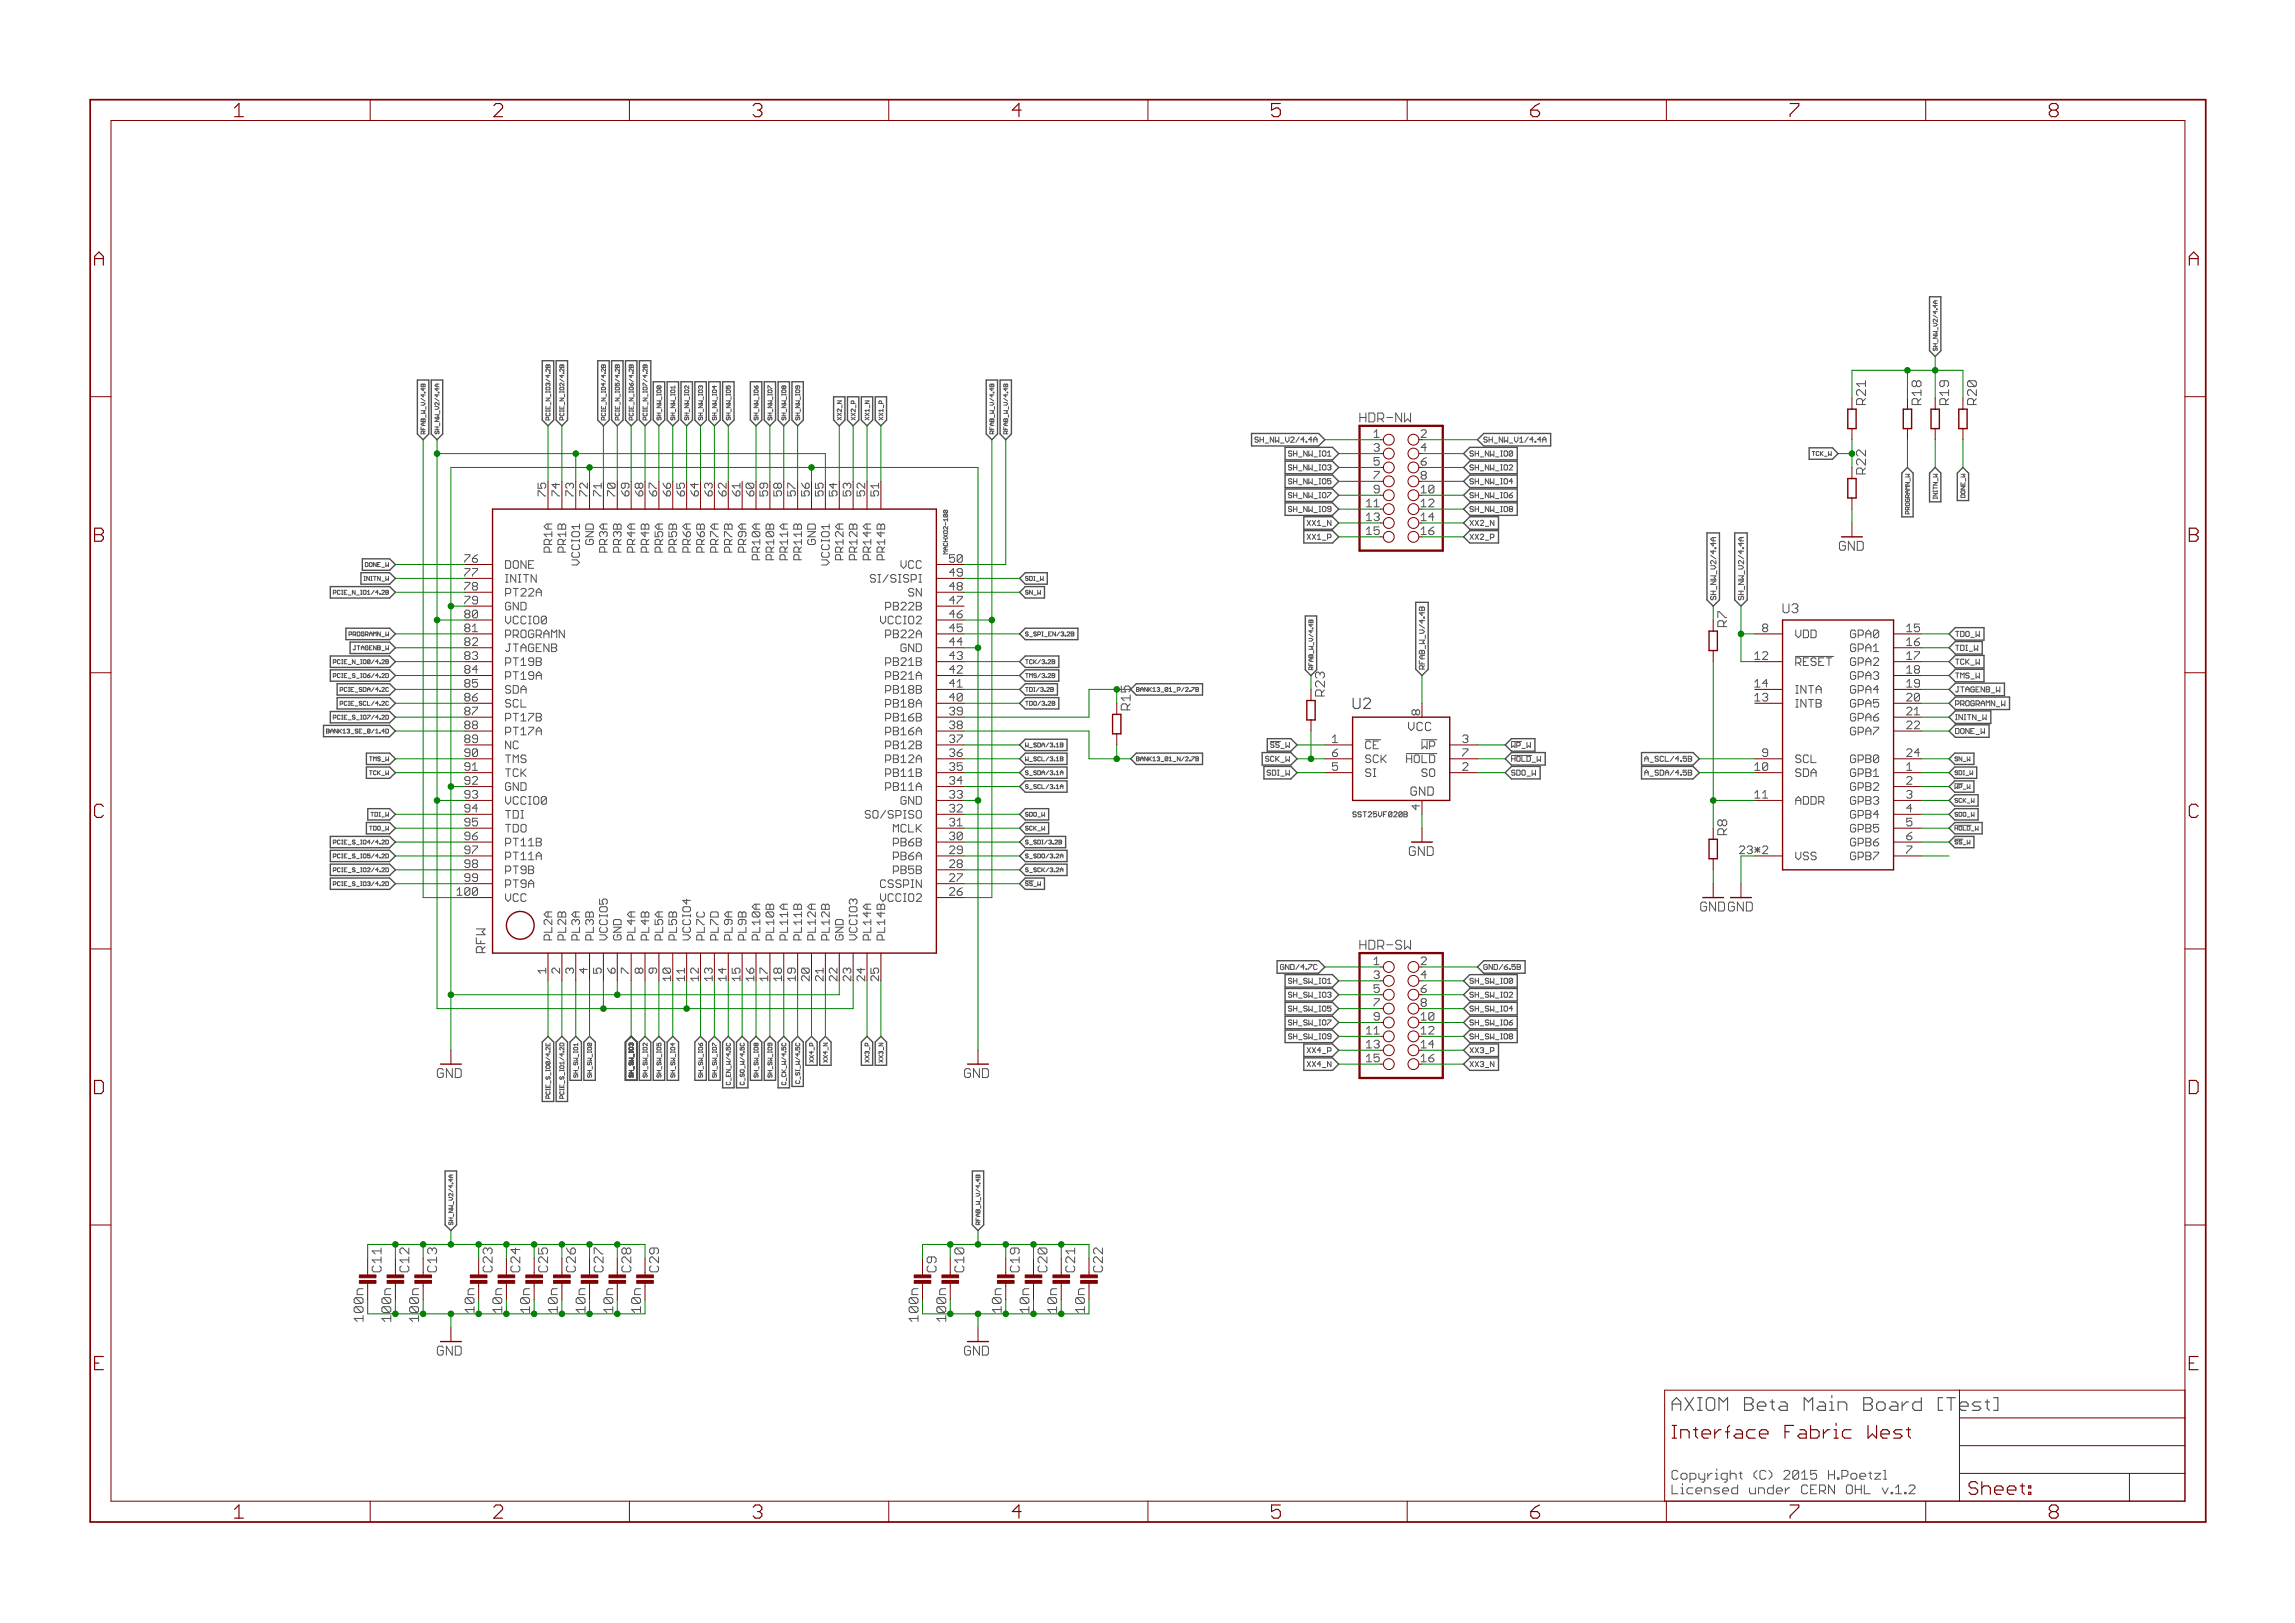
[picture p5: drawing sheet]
<svg xmlns="http://www.w3.org/2000/svg" width="420mm" height="297mm" viewBox="0 0 420 297" stroke-linecap="round" stroke-linejoin="round" font-family="sans-serif">
<defs><g id="words">
<g font-size="3.7" fill="#800000">
<text x="42.9" y="21.4">1</text>
<text x="90.3" y="21.4">2</text>
<text x="137.8" y="21.4">3</text>
<text x="185.3" y="21.4">4</text>
<text x="232.7" y="21.4">5</text>
<text x="280.2" y="21.4">6</text>
<text x="327.6" y="21.4">7</text>
<text x="375.1" y="21.4">8</text>
<text x="17.2" y="48.6">A</text>
<text x="400.7" y="48.6">A</text>
<text x="17.2" y="99.2">B</text>
<text x="400.7" y="99.2">B</text>
<text x="17.1" y="149.7">C</text>
<text x="400.6" y="149.7">C</text>
<text x="17" y="200.2">D</text>
<text x="400.5" y="200.2">D</text>
<text x="17.3" y="250.8">E</text>
<text x="400.7" y="250.8">E</text>
<text x="42.9" y="277.9">1</text>
<text x="90.3" y="277.9">2</text>
<text x="137.8" y="277.9">3</text>
<text x="185.3" y="277.9">4</text>
<text x="232.7" y="277.9">5</text>
<text x="280.2" y="277.9">6</text>
<text x="327.6" y="277.9">7</text>
<text x="375.1" y="277.9">8</text>
</g>
<text font-size="3.6" fill="#505050" x="306" y="258.2">AXIOM Beta Main Board [Test</text>
<g font-size="3.6" fill="#800000">
<text x="306" y="263.3">Interface Fabric West</text>
<text x="358.9" y="258.2">]</text>
<text x="360.4" y="273.6">Sheet:</text>
</g>
<text font-size="2.9" fill="#505050" x="247.6" y="129.8">U2</text>
<g font-size="2.5" fill="#505050">
<text x="248.9" y="77.3">HDR-NW</text>
<text x="341.6" y="74.1" transform="rotate(-90 341.6 74.1)">R21</text>
<text x="351.8" y="74.1" transform="rotate(-90 351.8 74.1)">R18</text>
<text x="356.8" y="74.1" transform="rotate(-90 356.8 74.1)">R19</text>
<text x="361.9" y="74.1" transform="rotate(-90 361.9 74.1)">R20</text>
<text x="326.4" y="112.2">U3</text>
<text x="316.2" y="152.8" transform="rotate(-90 316.2 152.8)">R8</text>
<text x="248.9" y="173.8">HDR-SW</text>
<text x="88.9" y="174.4" transform="rotate(-90 88.9 174.4)">RFW</text>
<text x="71.6" y="241.7" transform="rotate(-90 71.6 241.7)">1</text>
<text x="76.7" y="241.7" transform="rotate(-90 76.7 241.7)">1</text>
<text x="173.2" y="241.7" transform="rotate(-90 173.2 241.7)">1</text>
<text x="306" y="270.8">Copyright (C) 2015 H.Poetzl</text>
<text x="306" y="273.5">Licensed under CERN OHL v.1.2</text>
</g>
<g font-size="2.5" fill="#008000">
<text x="341.6" y="86.8" transform="rotate(-90 341.6 86.8)">R22</text>
<text x="316.2" y="114.8" transform="rotate(-90 316.2 114.8)">R7</text>
<text x="207" y="130" transform="rotate(-90 207 130)">R15</text>
<text x="242.5" y="127.4" transform="rotate(-90 242.5 127.4)">R23</text>
<text x="69.8" y="232.8" transform="rotate(-90 69.8 232.8)">C11</text>
<text x="74.9" y="232.8" transform="rotate(-90 74.9 232.8)">C12</text>
<text x="80" y="232.8" transform="rotate(-90 80 232.8)">C13</text>
<text x="90.2" y="232.8" transform="rotate(-90 90.2 232.8)">C23</text>
<text x="95.2" y="232.8" transform="rotate(-90 95.2 232.8)">C24</text>
<text x="100.3" y="232.8" transform="rotate(-90 100.3 232.8)">C25</text>
<text x="105.4" y="232.8" transform="rotate(-90 105.4 232.8)">C26</text>
<text x="110.5" y="232.8" transform="rotate(-90 110.5 232.8)">C27</text>
<text x="115.6" y="232.8" transform="rotate(-90 115.6 232.8)">C28</text>
<text x="120.6" y="232.8" transform="rotate(-90 120.6 232.8)">C29</text>
<text x="176.5" y="232.8" transform="rotate(-90 176.5 232.8)">C10</text>
<text x="186.7" y="232.8" transform="rotate(-90 186.7 232.8)">C19</text>
<text x="191.7" y="232.8" transform="rotate(-90 191.7 232.8)">C20</text>
<text x="196.8" y="232.8" transform="rotate(-90 196.8 232.8)">C21</text>
<text x="201.9" y="232.8" transform="rotate(-90 201.9 232.8)">C22</text>
<text x="66.5" y="241.7" transform="rotate(-90 66.5 241.7)">100n</text>
<text x="71.6" y="240.1" transform="rotate(-90 71.6 240.1)">00n</text>
<text x="76.7" y="240.1" transform="rotate(-90 76.7 240.1)">00n</text>
<text x="86.9" y="240.1" transform="rotate(-90 86.9 240.1)">10n</text>
<text x="91.9" y="240.1" transform="rotate(-90 91.9 240.1)">10n</text>
<text x="97" y="240.1" transform="rotate(-90 97 240.1)">10n</text>
<text x="102.1" y="240.1" transform="rotate(-90 102.1 240.1)">10n</text>
<text x="107.2" y="240.1" transform="rotate(-90 107.2 240.1)">10n</text>
<text x="112.3" y="240.1" transform="rotate(-90 112.3 240.1)">10n</text>
<text x="117.3" y="240.1" transform="rotate(-90 117.3 240.1)">10n</text>
<text x="168.1" y="241.7" transform="rotate(-90 168.1 241.7)">100n</text>
<text x="173.2" y="240.1" transform="rotate(-90 173.2 240.1)">00n</text>
<text x="183.4" y="240.1" transform="rotate(-90 183.4 240.1)">10n</text>
<text x="188.4" y="240.1" transform="rotate(-90 188.4 240.1)">10n</text>
<text x="193.5" y="240.1" transform="rotate(-90 193.5 240.1)">10n</text>
<text x="198.6" y="240.1" transform="rotate(-90 198.6 240.1)">10n</text>
</g>
<g font-size="2.5" fill="#800000">
<text x="335.9" y="100.8">GND</text>
<text x="257.1" y="156.7">GND</text>
<text x="310.5" y="166.8">GNDGND</text>
<text x="80" y="197.3">GND</text>
<text x="176.5" y="197.3">GND</text>
<text x="171.4" y="232.8" transform="rotate(-90 171.4 232.8)">C9</text>
<text x="80" y="248.1">GND</text>
<text x="176.5" y="248.1">GND</text>
</g>
<g font-size="2.3" fill="#505050">
<text x="257.8" y="133.8">VCC</text>
<text x="257.5" y="145.6">GND</text>
</g>
<g font-size="2.1" fill="#800000">
<text x="251.6" y="80.1">1</text>
<text x="260.1" y="80.1">2</text>
<text x="251.6" y="85.2">5</text>
<text x="251.6" y="87.7">7</text>
<text x="260.1" y="85.2">6</text>
<text x="260.1" y="87.7">8</text>
<text x="250.2" y="92.8">11</text>
<text x="251.6" y="90.3">9</text>
<text x="260.1" y="92.8">12</text>
<text x="260.1" y="95.4">14</text>
<text x="250.2" y="97.9">15</text>
<text x="260.1" y="97.9">16</text>
<text x="251.6" y="176.6">1</text>
<text x="260.1" y="176.6">2</text>
<text x="251.6" y="181.7">5</text>
<text x="251.6" y="184.2">7</text>
<text x="260.1" y="181.7">6</text>
<text x="260.1" y="184.2">8</text>
<text x="250.2" y="189.3">11</text>
<text x="251.6" y="186.8">9</text>
<text x="260.1" y="189.3">12</text>
<text x="260.1" y="191.9">14</text>
<text x="250.2" y="194.4">15</text>
<text x="260.1" y="194.4">16</text>
</g>
<g font-size="2.1" fill="#505050">
<text x="251.6" y="82.7">3</text>
<text x="260.1" y="82.7">4</text>
<text x="100" y="90.8" transform="rotate(-90 100 90.8)">75</text>
<text x="102.5" y="90.8" transform="rotate(-90 102.5 90.8)">74</text>
<text x="105" y="90.8" transform="rotate(-90 105 90.8)">73</text>
<text x="107.6" y="90.8" transform="rotate(-90 107.6 90.8)">72</text>
<text x="110.1" y="90.8" transform="rotate(-90 110.1 90.8)">71</text>
<text x="112.7" y="90.8" transform="rotate(-90 112.7 90.8)">70</text>
<text x="115.2" y="90.8" transform="rotate(-90 115.2 90.8)">69</text>
<text x="117.7" y="90.8" transform="rotate(-90 117.7 90.8)">68</text>
<text x="120.3" y="90.8" transform="rotate(-90 120.3 90.8)">67</text>
<text x="122.8" y="90.8" transform="rotate(-90 122.8 90.8)">66</text>
<text x="125.4" y="90.8" transform="rotate(-90 125.4 90.8)">65</text>
<text x="127.9" y="90.8" transform="rotate(-90 127.9 90.8)">64</text>
<text x="130.4" y="90.8" transform="rotate(-90 130.4 90.8)">63</text>
<text x="133" y="90.8" transform="rotate(-90 133 90.8)">62</text>
<text x="135.5" y="90.8" transform="rotate(-90 135.5 90.8)">61</text>
<text x="138.1" y="90.8" transform="rotate(-90 138.1 90.8)">60</text>
<text x="140.6" y="90.8" transform="rotate(-90 140.6 90.8)">59</text>
<text x="143.1" y="90.8" transform="rotate(-90 143.1 90.8)">58</text>
<text x="145.7" y="90.8" transform="rotate(-90 145.7 90.8)">57</text>
<text x="148.2" y="90.8" transform="rotate(-90 148.2 90.8)">56</text>
<text x="150.8" y="90.8" transform="rotate(-90 150.8 90.8)">55</text>
<text x="153.3" y="90.8" transform="rotate(-90 153.3 90.8)">54</text>
<text x="155.8" y="90.8" transform="rotate(-90 155.8 90.8)">53</text>
<text x="158.4" y="90.8" transform="rotate(-90 158.4 90.8)">52</text>
<text x="160.9" y="90.8" transform="rotate(-90 160.9 90.8)">51</text>
<text x="250.2" y="95.4">13</text>
<text x="260.1" y="90.3">10</text>
<text x="101.1" y="101.1" transform="rotate(-90 101.1 101.1)">PR1A</text>
<text x="103.6" y="101.1" transform="rotate(-90 103.6 101.1)">PR1B</text>
<text x="108.7" y="100.4" transform="rotate(-90 108.7 100.4)">GND</text>
<text x="111.2" y="101.1" transform="rotate(-90 111.2 101.1)">PR3A</text>
<text x="113.8" y="101.1" transform="rotate(-90 113.8 101.1)">PR3B</text>
<text x="116.3" y="101.1" transform="rotate(-90 116.3 101.1)">PR4A</text>
<text x="118.9" y="101.1" transform="rotate(-90 118.9 101.1)">PR4B</text>
<text x="121.4" y="101.1" transform="rotate(-90 121.4 101.1)">PR5A</text>
<text x="123.9" y="101.1" transform="rotate(-90 123.9 101.1)">PR5B</text>
<text x="126.5" y="101.1" transform="rotate(-90 126.5 101.1)">PR6A</text>
<text x="129" y="101.1" transform="rotate(-90 129 101.1)">PR6B</text>
<text x="131.6" y="101.1" transform="rotate(-90 131.6 101.1)">PR7A</text>
<text x="134.1" y="101.1" transform="rotate(-90 134.1 101.1)">PR7B</text>
<text x="136.6" y="101.1" transform="rotate(-90 136.6 101.1)">PR9A</text>
<text x="149.3" y="100.4" transform="rotate(-90 149.3 100.4)">GND</text>
<text x="85.1" y="103">76</text>
<text x="85.1" y="105.5">77</text>
<text x="92.5" y="104.1">DONE</text>
<text x="92.5" y="106.6">INITN</text>
<text x="106.2" y="103.7" transform="rotate(-90 106.2 103.7)">VCCIO1</text>
<text x="139.2" y="102.4" transform="rotate(-90 139.2 102.4)">PR10A</text>
<text x="141.7" y="102.4" transform="rotate(-90 141.7 102.4)">PR10B</text>
<text x="144.3" y="102.4" transform="rotate(-90 144.3 102.4)">PR11A</text>
<text x="146.8" y="102.4" transform="rotate(-90 146.8 102.4)">PR11B</text>
<text x="151.9" y="103.7" transform="rotate(-90 151.9 103.7)">VCCIO1</text>
<text x="154.4" y="102.4" transform="rotate(-90 154.4 102.4)">PR12A</text>
<text x="157" y="102.4" transform="rotate(-90 157 102.4)">PR12B</text>
<text x="159.5" y="102.4" transform="rotate(-90 159.5 102.4)">PR14A</text>
<text x="161.1" y="106.6">SI/SISPI</text>
<text x="162" y="102.4" transform="rotate(-90 162 102.4)">PR14B</text>
<text x="164.6" y="104.1">VCC</text>
<text x="173.8" y="105.5">49</text>
<text x="173.8" y="103">50</text>
<text x="85.1" y="108">78</text>
<text x="85.1" y="110.6">79</text>
<text x="85.1" y="113.1">80</text>
<text x="92.5" y="109.2">PT22A</text>
<text x="92.5" y="111.7">GND</text>
<text x="162.2" y="111.7">PB22B</text>
<text x="166.1" y="109.2">SN</text>
<text x="173.8" y="110.6">47</text>
<text x="173.8" y="113.1">46</text>
<text x="173.8" y="108">48</text>
<text x="85.1" y="115.7">81</text>
<text x="85.1" y="118.2">82</text>
<text x="92.5" y="114.2">VCCIO0</text>
<text x="92.5" y="116.8">PROGRAMN</text>
<text x="92.5" y="119.3">JTAGENB</text>
<text x="160.9" y="114.2">VCCIO2</text>
<text x="162.2" y="116.8">PB22A</text>
<text x="164.2" y="119.3">GND</text>
<text x="173.8" y="118.2">44</text>
<text x="173.8" y="115.7">45</text>
<text x="322.7" y="115.7">8</text>
<text x="328.7" y="116.8">VDD</text>
<text x="338.6" y="116.8">GPA0</text>
<text x="338.6" y="119.3">GPA1</text>
<text x="349" y="115.7">15</text>
<text x="349" y="118.2">16</text>
<text x="85.1" y="120.7">83</text>
<text x="85.1" y="123.3">84</text>
<text x="85.1" y="125.8">85</text>
<text x="92.5" y="121.9">PT19B</text>
<text x="92.5" y="124.4">PT19A</text>
<text x="162.2" y="124.4">PB21A</text>
<text x="162.2" y="121.9">PB21B</text>
<text x="173.8" y="125.8">41</text>
<text x="173.8" y="123.3">42</text>
<text x="173.8" y="120.7">43</text>
<text x="321.3" y="120.7">12</text>
<text x="321.3" y="125.8">14</text>
<text x="328.7" y="121.9">RESET</text>
<text x="338.6" y="121.9">GPA2</text>
<text x="338.6" y="124.4">GPA3</text>
<text x="349" y="120.7">17</text>
<text x="349" y="123.3">18</text>
<text x="349" y="125.8">19</text>
<text x="85.1" y="128.4">86</text>
<text x="85.1" y="130.9">87</text>
<text x="92.5" y="126.9">SDA</text>
<text x="92.5" y="129.5">SCL</text>
<text x="162.2" y="129.5">PB18A</text>
<text x="162.2" y="126.9">PB18B</text>
<text x="173.8" y="130.9">39</text>
<text x="173.8" y="128.4">40</text>
<text x="260" y="130.9" transform="rotate(-90 260 130.9)">8</text>
<text x="321.3" y="128.4">13</text>
<text x="328.7" y="126.9">INTA</text>
<text x="328.7" y="129.5">INTB</text>
<text x="338.6" y="126.9">GPA4</text>
<text x="338.6" y="129.5">GPA5</text>
<text x="349" y="128.4">20</text>
<text x="349" y="130.9">21</text>
<text x="85.1" y="133.4">88</text>
<text x="85.1" y="136">89</text>
<text x="92.5" y="132">PT17B</text>
<text x="92.5" y="134.6">PT17A</text>
<text x="92.5" y="137.1">NC</text>
<text x="162.2" y="137.1">PB12B</text>
<text x="162.2" y="134.6">PB16A</text>
<text x="162.2" y="132">PB16B</text>
<text x="173.8" y="136">37</text>
<text x="173.8" y="133.4">38</text>
<text x="243.9" y="136">1</text>
<text x="250" y="137.1">CE</text>
<text x="259.7" y="137.1">WP</text>
<text x="267.7" y="136">3</text>
<text x="338.6" y="132">GPA6</text>
<text x="338.6" y="134.6">GPA7</text>
<text x="349" y="133.4">22</text>
<text x="85.1" y="138.5">90</text>
<text x="85.1" y="141.1">91</text>
<text x="85.1" y="143.6">92</text>
<text x="92.5" y="139.6">TMS</text>
<text x="92.5" y="142.2">TCK</text>
<text x="162.2" y="142.2">PB11B</text>
<text x="162.2" y="139.6">PB12A</text>
<text x="173.8" y="143.6">34</text>
<text x="173.8" y="141.1">35</text>
<text x="173.8" y="138.5">36</text>
<text x="243.9" y="141.1">5</text>
<text x="243.9" y="138.5">6</text>
<text x="250" y="142.2">SI</text>
<text x="250" y="139.6">SCK</text>
<text x="256.9" y="139.6">HOLD</text>
<text x="260" y="142.2">SO</text>
<text x="267.7" y="141.1">2</text>
<text x="267.7" y="138.5">7</text>
<text x="321.3" y="141.1">10</text>
<text x="322.7" y="138.5">9</text>
<text x="328.7" y="139.6">SCL</text>
<text x="328.7" y="142.2">SDA</text>
<text x="338.6" y="139.6">GPB0</text>
<text x="338.6" y="142.2">GPB1</text>
<text x="349" y="138.5">24</text>
<text x="349" y="141.1">1</text>
<text x="349" y="143.6">2</text>
<text x="85.1" y="146.1">93</text>
<text x="85.1" y="148.7">94</text>
<text x="92.5" y="144.7">GND</text>
<text x="92.5" y="147.3">VCCIO0</text>
<text x="92.5" y="149.8">TDI</text>
<text x="159" y="149.8">SO/SPISO</text>
<text x="162.2" y="144.7">PB11A</text>
<text x="164.2" y="147.3">GND</text>
<text x="173.8" y="148.7">32</text>
<text x="173.8" y="146.1">33</text>
<text x="260" y="148.2" transform="rotate(-90 260 148.2)">4</text>
<text x="321.3" y="146.1">11</text>
<text x="328.7" y="147.3">ADDR</text>
<text x="338.6" y="144.7">GPB2</text>
<text x="338.6" y="147.3">GPB3</text>
<text x="338.6" y="149.8">GPB4</text>
<text x="349" y="146.1">3</text>
<text x="349" y="148.7">4</text>
<text x="85.1" y="151.2">95</text>
<text x="85.1" y="153.8">96</text>
<text x="92.5" y="152.3">TDO</text>
<text x="92.5" y="154.9">PT11B</text>
<text x="163.2" y="152.3">MCLK</text>
<text x="163.5" y="154.9">PB6B</text>
<text x="173.8" y="153.8">30</text>
<text x="173.8" y="151.2">31</text>
<text x="338.6" y="152.3">GPB5</text>
<text x="338.6" y="154.9">GPB6</text>
<text x="349" y="151.2">5</text>
<text x="349" y="153.8">6</text>
<text x="85.1" y="156.3">97</text>
<text x="85.1" y="158.8">98</text>
<text x="85.1" y="161.4">99</text>
<text x="92.5" y="157.4">PT11A</text>
<text x="92.5" y="160">PT9B</text>
<text x="163.5" y="160">PB5B</text>
<text x="163.5" y="157.4">PB6A</text>
<text x="173.8" y="161.4">27</text>
<text x="173.8" y="158.8">28</text>
<text x="173.8" y="156.3">29</text>
<text x="328.7" y="157.4">VSS</text>
<text x="338.6" y="157.4">GPB7</text>
<text x="349" y="156.3">7</text>
<text x="83.8" y="163.9">100</text>
<text x="92.5" y="162.5">PT9A</text>
<text x="92.5" y="165">VCC</text>
<text x="160.9" y="165">VCCIO2</text>
<text x="161.3" y="162.5">CSSPIN</text>
<text x="173.8" y="163.9">26</text>
<text x="101.1" y="172.1" transform="rotate(-90 101.1 172.1)">PL2A</text>
<text x="103.6" y="172.1" transform="rotate(-90 103.6 172.1)">PL2B</text>
<text x="106.2" y="172.1" transform="rotate(-90 106.2 172.1)">PL3A</text>
<text x="108.7" y="172.1" transform="rotate(-90 108.7 172.1)">PL3B</text>
<text x="111.2" y="172.1" transform="rotate(-90 111.2 172.1)">VCCIO5</text>
<text x="113.8" y="172.1" transform="rotate(-90 113.8 172.1)">GND</text>
<text x="116.3" y="172.1" transform="rotate(-90 116.3 172.1)">PL4A</text>
<text x="118.9" y="172.1" transform="rotate(-90 118.9 172.1)">PL4B</text>
<text x="121.4" y="172.1" transform="rotate(-90 121.4 172.1)">PL5A</text>
<text x="123.9" y="172.1" transform="rotate(-90 123.9 172.1)">PL5B</text>
<text x="126.5" y="172.1" transform="rotate(-90 126.5 172.1)">VCCIO4</text>
<text x="129" y="172.1" transform="rotate(-90 129 172.1)">PL7C</text>
<text x="131.6" y="172.1" transform="rotate(-90 131.6 172.1)">PL7D</text>
<text x="134.1" y="172.1" transform="rotate(-90 134.1 172.1)">PL9A</text>
<text x="136.6" y="172.1" transform="rotate(-90 136.6 172.1)">PL9B</text>
<text x="139.2" y="172.1" transform="rotate(-90 139.2 172.1)">PL10A</text>
<text x="141.7" y="172.1" transform="rotate(-90 141.7 172.1)">PL10B</text>
<text x="144.3" y="172.1" transform="rotate(-90 144.3 172.1)">PL11A</text>
<text x="146.8" y="172.1" transform="rotate(-90 146.8 172.1)">PL11B</text>
<text x="149.3" y="172.1" transform="rotate(-90 149.3 172.1)">PL12A</text>
<text x="151.9" y="172.1" transform="rotate(-90 151.9 172.1)">PL12B</text>
<text x="154.4" y="172.1" transform="rotate(-90 154.4 172.1)">GND</text>
<text x="157" y="172.1" transform="rotate(-90 157 172.1)">VCCIO3</text>
<text x="159.5" y="172.1" transform="rotate(-90 159.5 172.1)">PL14A</text>
<text x="162" y="172.1" transform="rotate(-90 162 172.1)">PL14B</text>
<text x="100" y="178.1" transform="rotate(-90 100 178.1)">1</text>
<text x="102.5" y="178.1" transform="rotate(-90 102.5 178.1)">2</text>
<text x="105" y="178.1" transform="rotate(-90 105 178.1)">3</text>
<text x="107.6" y="178.1" transform="rotate(-90 107.6 178.1)">4</text>
<text x="110.1" y="178.1" transform="rotate(-90 110.1 178.1)">5</text>
<text x="112.7" y="178.1" transform="rotate(-90 112.7 178.1)">6</text>
<text x="115.2" y="178.1" transform="rotate(-90 115.2 178.1)">7</text>
<text x="117.7" y="178.1" transform="rotate(-90 117.7 178.1)">8</text>
<text x="120.3" y="178.1" transform="rotate(-90 120.3 178.1)">9</text>
<text x="122.8" y="179.5" transform="rotate(-90 122.8 179.5)">10</text>
<text x="125.4" y="179.5" transform="rotate(-90 125.4 179.5)">11</text>
<text x="127.9" y="179.5" transform="rotate(-90 127.9 179.5)">12</text>
<text x="130.4" y="179.5" transform="rotate(-90 130.4 179.5)">13</text>
<text x="133" y="179.5" transform="rotate(-90 133 179.5)">14</text>
<text x="135.5" y="179.5" transform="rotate(-90 135.5 179.5)">15</text>
<text x="138.1" y="179.5" transform="rotate(-90 138.1 179.5)">16</text>
<text x="140.6" y="179.5" transform="rotate(-90 140.6 179.5)">17</text>
<text x="143.1" y="179.5" transform="rotate(-90 143.1 179.5)">18</text>
<text x="145.7" y="179.5" transform="rotate(-90 145.7 179.5)">19</text>
<text x="148.2" y="179.5" transform="rotate(-90 148.2 179.5)">20</text>
<text x="150.8" y="179.5" transform="rotate(-90 150.8 179.5)">21</text>
<text x="153.3" y="179.5" transform="rotate(-90 153.3 179.5)">22</text>
<text x="155.8" y="179.5" transform="rotate(-90 155.8 179.5)">23</text>
<text x="158.4" y="179.5" transform="rotate(-90 158.4 179.5)">24</text>
<text x="160.9" y="179.5" transform="rotate(-90 160.9 179.5)">25</text>
<text x="251.6" y="179.2">3</text>
<text x="260.1" y="179.2">4</text>
<text x="250.2" y="191.9">13</text>
<text x="260.1" y="186.8">10</text>
</g>
<text font-size="2.1" fill="#008000" x="318.9" y="156.3">23*2</text>
<g font-size="1.4" fill="#505050">
<text x="229.9" y="81">SH_NW_V2/4.4A</text>
<text x="235.6" y="83.5">SH_NW_IO1</text>
<text x="269.1" y="83.5">SH_NW_IO0</text>
<text x="271.6" y="81">SH_NW_V1/4.4A</text>
<text x="235.6" y="88.6">SH_NW_IO5</text>
<text x="235.6" y="86.1">SH_NW_IO3</text>
<text x="269.1" y="86.1">SH_NW_IO2</text>
<text x="269.1" y="88.6">SH_NW_IO4</text>
<text x="235.6" y="93.7">SH_NW_IO9</text>
<text x="235.6" y="91.1">SH_NW_IO7</text>
<text x="269.1" y="91.1">SH_NW_IO6</text>
<text x="269.1" y="93.7">SH_NW_IO8</text>
<text x="239.3" y="96.2">XX1_N</text>
<text x="239.5" y="98.8">XX1_P</text>
<text x="269.1" y="98.8">XX2_P</text>
<text x="269.1" y="96.2">XX2_N</text>
<text x="314.2" y="109.8" transform="rotate(-90 314.2 109.8)">SH_NW_V2/4.4A</text>
<text x="319.2" y="109.8" transform="rotate(-90 319.2 109.8)">SH_NW_V2/4.4A</text>
<text x="358" y="119.1">TDI_W</text>
<text x="358" y="116.5">TDO_W</text>
<text x="260.8" y="122.5" transform="rotate(-90 260.8 122.5)">RFAB_W_V/4.4B</text>
<text x="358" y="124.1">TMS_W</text>
<text x="358" y="121.6">TCK_W</text>
<text x="358" y="131.8">INITN_W</text>
<text x="358" y="129.2">PROGRAMN_W</text>
<text x="358" y="126.7">JTAGENB_W</text>
<text x="232.4" y="136.8">SS_W</text>
<text x="276.7" y="136.8">WP_W</text>
<text x="358" y="134.3">DONE_W</text>
<text x="231.4" y="139.4">SCK_W</text>
<text x="231.8" y="141.9">SDI_W</text>
<text x="276.7" y="141.9">SDO_W</text>
<text x="276.7" y="139.4">HOLD_W</text>
<text x="301.6" y="141.9">A_SDA/4.5B</text>
<text x="301.9" y="139.4">A_SCL/4.5B</text>
<text x="247.6" y="149.5">SST25VF020B</text>
<text x="234.4" y="177.5">GND/4.7C</text>
<text x="271.6" y="177.5">GND/6.5B</text>
<text x="235.8" y="180">SH_SW_IO1</text>
<text x="235.8" y="182.6">SH_SW_IO3</text>
<text x="235.8" y="185.1">SH_SW_IO5</text>
<text x="269.1" y="180">SH_SW_IO0</text>
<text x="269.1" y="182.6">SH_SW_IO2</text>
<text x="269.1" y="185.1">SH_SW_IO4</text>
<text x="235.8" y="187.6">SH_SW_IO7</text>
<text x="235.8" y="190.2">SH_SW_IO9</text>
<text x="269.1" y="187.6">SH_SW_IO6</text>
<text x="269.1" y="190.2">SH_SW_IO8</text>
<text x="239.3" y="195.3">XX4_N</text>
<text x="239.5" y="192.7">XX4_P</text>
<text x="269.1" y="192.7">XX3_P</text>
<text x="269.1" y="195.3">XX3_N</text>
</g>
<g font-size="1.1" fill="#505050">
<text x="354.7" y="64.2" transform="rotate(-90 354.7 64.2)">SH_NW_V2/4.4A</text>
<text x="100.7" y="76.9" transform="rotate(-90 100.7 76.9)">PCIE_N_IO3/4.2B</text>
<text x="103.3" y="76.9" transform="rotate(-90 103.3 76.9)">PCIE_N_IO2/4.2B</text>
<text x="110.9" y="76.9" transform="rotate(-90 110.9 76.9)">PCIE_N_IO4/4.2B</text>
<text x="113.4" y="76.9" transform="rotate(-90 113.4 76.9)">PCIE_N_IO5/4.2B</text>
<text x="116" y="76.9" transform="rotate(-90 116 76.9)">PCIE_N_IO6/4.2B</text>
<text x="118.5" y="76.9" transform="rotate(-90 118.5 76.9)">PCIE_N_IO7/4.2B</text>
<text x="121" y="76.9" transform="rotate(-90 121 76.9)">SH_NW_IO0</text>
<text x="123.6" y="76.9" transform="rotate(-90 123.6 76.9)">SH_NW_IO1</text>
<text x="126.1" y="76.9" transform="rotate(-90 126.1 76.9)">SH_NW_IO2</text>
<text x="128.7" y="76.9" transform="rotate(-90 128.7 76.9)">SH_NW_IO3</text>
<text x="131.2" y="76.9" transform="rotate(-90 131.2 76.9)">SH_NW_IO4</text>
<text x="133.7" y="76.9" transform="rotate(-90 133.7 76.9)">SH_NW_IO5</text>
<text x="138.8" y="76.9" transform="rotate(-90 138.8 76.9)">SH_NW_IO6</text>
<text x="141.4" y="76.9" transform="rotate(-90 141.4 76.9)">SH_NW_IO7</text>
<text x="143.9" y="76.9" transform="rotate(-90 143.9 76.9)">SH_NW_IO8</text>
<text x="146.4" y="76.9" transform="rotate(-90 146.4 76.9)">SH_NW_IO9</text>
<text x="154.1" y="76.9" transform="rotate(-90 154.1 76.9)">XX2_N</text>
<text x="156.6" y="76.9" transform="rotate(-90 156.6 76.9)">XX2_P</text>
<text x="159.1" y="76.9" transform="rotate(-90 159.1 76.9)">XX1_N</text>
<text x="161.7" y="76.9" transform="rotate(-90 161.7 76.9)">XX1_P</text>
<text x="77.9" y="79.4" transform="rotate(-90 77.9 79.4)">RFAB_W_V/4.4B</text>
<text x="80.4" y="79.4" transform="rotate(-90 80.4 79.4)">SH_NW_V2/4.4A</text>
<text x="182" y="79.4" transform="rotate(-90 182 79.4)">RFAB_W_V/4.4B</text>
<text x="184.5" y="79.4" transform="rotate(-90 184.5 79.4)">RFAB_W_V/4.4B</text>
<text x="331.5" y="83.4">TCK_W</text>
<text x="349.6" y="95" transform="rotate(-90 349.6 95)">P</text>
<text x="349.6" y="94.3" transform="rotate(-90 349.6 94.3)">ROGRAMN_W</text>
<text x="354.7" y="91.4" transform="rotate(-90 354.7 91.4)">INITN_W</text>
<text x="359.8" y="91.6" transform="rotate(-90 359.8 91.6)">DONE_W</text>
<text x="173.5" y="101.6" transform="rotate(-90 173.5 101.6)">MACHXO2-100</text>
<text x="66.3" y="103.7">DONE_W</text>
<text x="66.6" y="106.3">INITN_W</text>
<text x="187.7" y="106.3">SDI_W</text>
<text x="61.9" y="108.8">PCIE_N_IO1/4.2B</text>
<text x="187.7" y="108.8">SN_W</text>
<text x="62.9" y="116.4">P</text>
<text x="63.6" y="116.4">ROGRAMN_W</text>
<text x="64.6" y="119">JTAGENB_W</text>
<text x="187.7" y="116.4">S_SPI_EN/3.2B</text>
<text x="61.9" y="121.5">PCIE_N_IO0/4.2B</text>
<text x="61.9" y="124">PCIE_S_IO6/4.2D</text>
<text x="187.7" y="124">TMS/3.2B</text>
<text x="187.7" y="121.5">TCK/3.2B</text>
<text x="240.4" y="122.6" transform="rotate(-90 240.4 122.6)">RFAB_W_V/4.4B</text>
<text x="61.9" y="131.7">PCIE_S_IO7/4.2D</text>
<text x="62.8" y="126.6">PCIE_SDA/4.2C</text>
<text x="63.1" y="129.1">PCIE_SCL/4.2C</text>
<text x="187.7" y="129.1">TDO/3.2B</text>
<text x="187.7" y="126.6">TDI/3.2B</text>
<text x="208" y="126.6">BANK13_01_P/2.7B</text>
<text x="60.4" y="134.2">BANK13_SE_0/1.4D</text>
<text x="187.7" y="136.7">W_SDA/3.1B</text>
<text x="67.2" y="139.3">TMS_W</text>
<text x="67.4" y="141.8">TCK_W</text>
<text x="187.7" y="141.8">S_SDA/3.1A</text>
<text x="187.7" y="139.3">W_SCL/3.1B</text>
<text x="208" y="139.3">BANK13_01_N/2.7B</text>
<text x="357.9" y="139.3">SN_W</text>
<text x="357.9" y="141.8">SDI_W</text>
<text x="67.7" y="149.4">TDI_W</text>
<text x="187.7" y="149.4">SDO_W</text>
<text x="187.7" y="144.4">S_SCL/3.1A</text>
<text x="357.9" y="146.9">SCK_W</text>
<text x="357.9" y="149.4">SDO_W</text>
<text x="357.9" y="144.4">WP_W</text>
<text x="61.9" y="154.5">PCIE_S_IO4/4.2D</text>
<text x="67.2" y="152">TDO_W</text>
<text x="187.7" y="152">SCK_W</text>
<text x="187.7" y="154.5">S_SDI/3.2B</text>
<text x="357.9" y="154.5">SS_W</text>
<text x="357.9" y="152">HOLD_W</text>
<text x="61.9" y="157.1">PCIE_S_IO5/4.2D</text>
<text x="61.9" y="159.6">PCIE_S_IO2/4.2D</text>
<text x="187.7" y="159.6">S_SCK/3.2A</text>
<text x="187.7" y="157.1">S_SDO/3.2A</text>
<text x="61.9" y="162.1">PCIE_S_IO3/4.2D</text>
<text x="187.7" y="162.1">SS_W</text>
<text x="105.8" y="197.3" transform="rotate(-90 105.8 197.3)">SH_SW_IO1</text>
<text x="108.3" y="197.3" transform="rotate(-90 108.3 197.3)">SH_SW_IO0</text>
<text x="116" y="197.3" transform="rotate(-90 116 197.3)">SH_SW_IO3</text>
<text x="118.5" y="197.3" transform="rotate(-90 118.5 197.3)">SH_SW_IO2</text>
<text x="121" y="197.3" transform="rotate(-90 121 197.3)">SH_SW_IO5</text>
<text x="123.6" y="197.3" transform="rotate(-90 123.6 197.3)">SH_SW_IO4</text>
<text x="128.7" y="197.3" transform="rotate(-90 128.7 197.3)">SH_SW_IO6</text>
<text x="131.2" y="197.3" transform="rotate(-90 131.2 197.3)">SH_SW_IO7</text>
<text x="138.8" y="197.3" transform="rotate(-90 138.8 197.3)">SH_SW_IO8</text>
<text x="141.4" y="197.3" transform="rotate(-90 141.4 197.3)">SH_SW_IO9</text>
<text x="146.4" y="197.8" transform="rotate(-90 146.4 197.8)">C_SI_W/4.5C</text>
<text x="149" y="194.3" transform="rotate(-90 149 194.3)">XX4_P</text>
<text x="151.5" y="194.5" transform="rotate(-90 151.5 194.5)">XX4_N</text>
<text x="159.1" y="194.3" transform="rotate(-90 159.1 194.3)">XX3_P</text>
<text x="161.7" y="194.5" transform="rotate(-90 161.7 194.5)">XX3_N</text>
<text x="100.7" y="200" transform="rotate(-90 100.7 200)">PCIE_S_IO0/4.2E</text>
<text x="103.3" y="200.2" transform="rotate(-90 103.3 200.2)">PCIE_S_IO1/4.2D</text>
<text x="133.7" y="198.3" transform="rotate(-90 133.7 198.3)">C_EN_W/4.5C</text>
<text x="136.3" y="198.4" transform="rotate(-90 136.3 198.4)">C_SO_W/4.5C</text>
<text x="143.9" y="198.3" transform="rotate(-90 143.9 198.3)">C_CK_W/4.5C</text>
<text x="82.9" y="224.2" transform="rotate(-90 82.9 224.2)">SH_NW_V2/4.4A</text>
<text x="179.5" y="224.2" transform="rotate(-90 179.5 224.2)">RFAB_W_V/4.4B</text>
</g>
</g></defs>
<path d="M362.6 256.6h-1.1l-.4 .4 .4 .4h.8l.3 .3-.3 .4h-1.2M363.4 256.6h.8M363.8 256.2v1.5l.4 .4M365 255.8h.8v2.3h-.8" fill="none" stroke="#505050" stroke-width=".21"/>
<g fill="none" stroke="#505050" stroke-width=".18">
<path d="M100.3 66.9l-.2-.1-.2 .4M100.3 66.9l.1-.1 .3 .1v.3M100.3 66.9v.3M102.9 66.9l-.3-.1-.1 .4M102.9 66.9l.1-.1 .2 .1v.3M102.9 66.9v.3M110.5 66.9l-.1-.1-.3 .1v.3M110.5 66.9l.2-.1 .1 .4M110.5 66.9v.3M113 66.9l-.1-.1-.3 .1v.3M113 66.9l.3-.1 .1 .4M113 66.9v.3"/>
<path d="M115.5 66.9l-.1-.1-.2 .1v.3M115.5 66.9l.3-.1 .1 .4M115.5 66.9v.3M118.1 66.9l-.1-.1-.3 .1v.3M118.1 66.9l.2-.1 .2 .4M118.1 66.9v.3M61 108.5h.4l.1-.1-.1-.4h-.4v.8M160.3 105.4l-.3-.2h-.4l-.3 .2v.2l.3 .3h.4l.3 .2v.2l-.3 .3h-.4l-.3-.3M196.1 115.7l.5 .1-.1 .2M196.1 116h.4M196.5 116l.1 .3-.5 .1M59.8 133.8h.4"/>
<path d="M60.2 133.4h-.4v.8h.4M61 121.2h.4l.1-.1-.1-.4h-.4v.8M61 123.8h.4l.1-.2-.1-.3h-.4v.7M61 131.4h.4l.1-.1-.1-.4h-.4v.7M62.3 128.8h.4l.1-.1-.1-.3h-.4v.7M62.3 126.3h.4M62.7 125.8h-.4v.8M218.9 125.8l.5 .1-.1 .3M218.9 126.2h.4M219.3 126.2l.1 .2-.5 .2M219.3 138.5l.1 .1-.1 .3 .1 .2-.1 .2M257.5 137.9h5.6"/>
<path d="M276.7 138.3h3.7M301.1 138.9h.7M301.4 138.4l-.3 .3v.6M328.7 120.1h7M61 154.2h.4l.1-.1-.1-.3h-.4v.7M61 156.8h.4l.1-.1-.1-.4h-.4v.7M61 159.3h.4l.1-.1-.1-.4h-.4v.8M194.1 144h.5M194.2 153.8l.2 .1-.2 .2 .2 .3-.2 .1M194.4 143.6l.2 .2v.5M357.9 151h3M61 161.9h.4l.1-.2-.1-.3h-.4v.7"/>
<path d="M145.7 197.9l.1 .4h.5l.1-.4M100.4 201v-.3l-.3-.2-.2 .5h.8M103 201v-.3l-.4-.2-.1 .5h.7M342.1 269.6h.6M342.4 269.4v1.1l.3 .2M343.2 269.6h1.1l-1.1 1.1M344.8 269.1h.3v1.6M347 272.3l.6-.5v1.6M347 273.4h1.1M348.7 273.1h.3v.3h-.3zM349.5 272l.3-.2h.5l.3 .2v.3l-1.1 1.1h1.1"/>
</g>
<g fill="none" stroke="#505050" stroke-width=".25">
<path d="M353.3 54.3h2v9.9l-1 1-1-1zM76.4 69.6h2.1v9.8l-1 1.1-1.1-1.1zM79 69.6h2v9.8l-1 1.1-1-1.1zM99.3 66h2.1v10.9l-1.1 1-1-1zM101.8 66h2.1v10.9l-1 1-1.1-1zM109.4 66h2.1v10.9l-1 1-1.1-1zM112 66h2.1v10.9l-1.1 1-1-1zM114.5 66h2.1v10.9l-1.1 1-1-1zM117.1 66h2v10.9l-1 1-1-1zM119.6 69.9h2.1v7l-1.1 1-1-1zM122.1 69.9h2.1v7l-1 1-1.1-1zM124.7 69.9h2.1v7l-1.1 1-1-1z"/>
<path d="M127.2 69.9h2.1v7l-1.1 1-1-1zM129.8 69.9h2v7l-1 1-1-1zM132.3 69.9h2.1v7l-1.1 1-1-1zM137.4 69.9h2.1v7l-1.1 1-1-1zM139.9 69.9h2.1v7l-1.1 1-1-1zM142.5 69.9h2v7l-1 1-1-1zM145 69.9h2.1v7l-1.1 1-1-1zM152.6 72.6h2.1v4.3l-1.1 1-1-1zM155.2 72.6h2v4.3l-1 1-1-1zM157.7 72.6h2.1v4.3l-1.1 1-1-1zM160.2 72.6h2.1v4.3l-1 1-1.1-1zM180.6 69.6h2v9.8l-1 1.1-1-1.1z"/>
<path d="M183.1 69.6h2.1v9.8l-1.1 1.1-1-1.1zM229.1 79.3h12.3l1.1 1.2-1.1 1.1h-12.3zM235.3 92h8.6l1.2 1.2-1.2 1.1h-8.6zM235.3 89.5h8.6l1.2 1.1-1.2 1.2h-8.6zM235.3 81.9h8.6l1.2 1.1-1.2 1.2h-8.6zM235.3 84.4h8.6l1.2 1.2-1.2 1.1h-8.6zM235.3 87h8.6l1.2 1.1-1.2 1.1h-8.6zM238.7 94.6h5.2l1.2 1.1-1.2 1.2h-5.2zM238.7 97.1h5.2l1.2 1.2-1.2 1.1h-5.2zM267.9 95.7l1.2-1.1h5.2v2.3h-5.2zM267.9 98.3l1.2-1.2h5.2v2.3h-5.2zM267.9 83l1.2-1.1h8.7v2.3h-8.7z"/>
<path d="M267.9 85.6l1.2-1.2h8.7v2.3h-8.7zM267.9 88.1l1.2-1.1h8.7v2.2h-8.7zM267.9 90.6l1.2-1.1h8.7v2.3h-8.7zM267.9 93.2l1.2-1.2h8.7v2.3h-8.7zM270.5 80.5l1.1-1.2h12.3v2.3h-12.3zM312.5 97.5h2.3v12.3l-1.2 1.1-1.1-1.1zM317.6 97.5h2.3v12.3l-1.2 1.1-1.1-1.1zM331.2 82h4.3l1 1-1 1.1h-4.3zM348.2 86.6l1-1 1 1v8h-2zM353.3 86.6l1-1 1 1v5.2h-2zM358.3 86.6l1.1-1 1 1v5h-2.1zM60.5 107.4h10.8l1.1 1-1.1 1.1h-10.8z"/>
<path d="M63.3 115h8l1.1 1-1.1 1.1h-8zM64.1 117.5h7.2l1.1 1.1-1.1 1h-7.2zM66.1 104.8h5.2l1.1 1.1-1.1 1h-5.2zM66.3 102.3h5l1.1 1-1.1 1.1h-5zM186.7 108.4l1-1h3.5v2.1h-3.5zM186.7 105.9l1-1.1h4v2.1h-4zM186.7 116l1-1h9.6v2.1h-9.6zM259.2 110.2h2.3v12.3l-1.2 1.1-1.1-1.1zM356.8 118.6l1.2-1.2h4.9v2.3h-4.9zM356.8 116l1.2-1.1h5.2v2.3h-5.2zM59.2 132.8h12.1l1.1 1-1.1 1h-12.1zM60.5 120.1h10.8l1.1 1-1.1 1.1h-10.8z"/>
<path d="M60.5 122.6h10.8l1.1 1-1.1 1.1h-10.8zM60.5 130.2h10.8l1.1 1.1-1.1 1h-10.8zM61.7 125.1h9.6l1.1 1.1-1.1 1h-9.6zM61.7 127.7h9.6l1.1 1-1.1 1.1h-9.6zM67.1 137.8h4.2l1.1 1.1-1.1 1h-4.2zM186.7 126.2l1-1.1h5.9v2.1h-5.9zM186.7 121.1l1-1h6.1v2.1h-6.1zM186.7 123.6l1-1h6.1v2.1h-6.1zM187.7 137.8h7.6v2.1h-7.6l-1-1zM187.7 127.7h6.1v2.1h-6.1l-1-1.1zM187.7 135.3h7.6v2.1h-7.6l-1-1.1zM207 126.2l1-1.1h12.2v2.1h-12.2z"/>
<path d="M208 137.8h12.2v2.1h-12.2l-1-1zM231.1 137.7h5.2l1.2 1.2-1.2 1.1h-5.2zM232 135.2h4.3l1.2 1.1-1.2 1.2h-4.3zM241 122.6v-9.9h-2v9.9l1 1M276.7 135.2h4.3v2.3h-4.3l-1.1-1.2zM276.7 137.7h6.2v2.3h-6.2l-1.1-1.1zM300.5 137.7h9.5l1.1 1.2-1.1 1.1h-9.5zM356.8 138.9l1.1-1.1h3.5v2.1h-3.5zM356.8 133.8l1.2-1.1h6.2v2.2h-6.2zM356.8 131.3l1.2-1.2h6.5v2.3h-6.5zM356.8 128.7l1.2-1.1h9.9v2.3h-9.9zM356.8 126.2l1.2-1.2h9v2.3h-9z"/>
<path d="M356.8 123.6l1.2-1.1h5.2v2.3h-5.2zM356.8 121.1l1.2-1.1h5.2v2.2h-5.2zM60.5 153.1h10.8l1.1 1-1.1 1.1h-10.8zM60.5 155.6h10.8l1.1 1.1-1.1 1h-10.8zM60.5 158.2h10.8l1.1 1-1.1 1h-10.8zM67.1 150.5h4.2l1.1 1.1-1.1 1h-4.2zM67.1 140.4h4.2l1.1 1-1.1 1.1h-4.2zM67.3 148h4l1.1 1-1.1 1.1h-4zM187.7 153.1h7.4v2.1h-7.4l-1-1.1zM187.7 150.5h4.3v2.1h-4.3l-1-1zM187.7 148h4.3v2.1h-4.3l-1-1.1zM187.7 140.4h7.6v2.1h-7.6l-1-1.1z"/>
<path d="M187.7 142.9h7.6v2.1h-7.6l-1-1zM187.7 155.6h7.6v2.1h-7.6l-1-1zM187.7 158.2h7.6v2h-7.6l-1-1zM231.4 140.3h4.9l1.2 1.1-1.2 1.2h-4.9zM276.7 140.3h5.3v2.3h-5.3l-1.1-1.2zM300.5 140.3h9.5l1.1 1.1-1.1 1.2h-9.5zM356.8 144l1.1-1.1h3.5v2.1h-3.5zM356.8 154.1l1.1-1h3.5v2.1h-3.5zM356.8 146.5l1.1-1h4.2v2h-4.2zM356.8 149l1.1-1h4.2v2.1h-4.2zM356.8 141.4l1.1-1h4v2.1h-4zM357.9 150.5h5v2.1h-5l-1.1-1z"/>
<path d="M60.5 160.7h10.8l1.1 1-1.1 1.1h-10.8zM187.7 160.7h3.5v2.1h-3.5l-1-1.1zM233.8 175.8h7.6l1.1 1.2-1.1 1.1h-7.6zM235.3 178.4h8.6l1.2 1.1-1.2 1.2h-8.6zM269.1 178.4h8.7v2.3h-8.7l-1.2-1.2zM271.6 175.8h7.6v2.3h-7.6l-1.1-1.1zM99.3 190.7l1-1 1.1 1v10.9h-2.1zM101.8 190.7l1.1-1 1 1v10.9h-2.1zM104.4 190.7l1-1 1 1v7h-2zM107.9 189.7l1.1 1v7h-2.1v-7zM114.5 190.7l1-1 1.1 1v7h-2.1zM117.1 190.7l1-1 1 1v7h-2z"/>
<path d="M120.6 189.7l1.1 1v7h-2.1v-7zM122.1 190.7l1.1-1 1 1v7h-2.1zM127.2 190.7l1-1 1.1 1v7h-2.1zM129.8 190.7l1-1 1 1v7h-2zM132.3 190.7l1-1 1.1 1v8.4h-2.1zM134.8 190.7l1.1-1 1 1v8.4h-2.1zM137.4 190.7l1-1 1.1 1v7h-2.1zM139.9 190.7l1-1 1.1 1v7h-2.1zM142.5 190.7l1-1 1 1v8.4h-2zM145 190.7l1-1 1.1 1v8.1h-2.1zM147.5 190.7l1.1-1 1 1v4.3h-2.1zM150.1 190.7l1-1 1 1v4.3h-2z"/>
<path d="M157.7 190.7l1-1 1.1 1v4.3h-2.1zM160.2 190.7l1.1-1 1 1v4.3h-2.1zM235.3 180.9h8.6l1.2 1.2-1.2 1.1h-8.6zM235.3 183.5h8.6l1.2 1.1-1.2 1.1h-8.6zM235.3 186h8.6l1.2 1.1-1.2 1.2h-8.6zM235.3 188.5h8.6l1.2 1.2-1.2 1.1h-8.6zM238.7 193.6h5.2l1.2 1.2-1.2 1.1h-5.2zM238.7 191.1h5.2l1.2 1.1-1.2 1.2h-5.2zM269.1 183.5h8.7v2.2h-8.7l-1.2-1.1zM269.1 180.9h8.7v2.3h-8.7l-1.2-1.1zM269.1 191.1h5.2v2.3h-5.2l-1.2-1.2zM269.1 193.6h5.2v2.3h-5.2l-1.2-1.1z"/>
<path d="M269.1 186h8.7v2.3h-8.7l-1.2-1.2zM269.1 188.5h8.7v2.3h-8.7l-1.2-1.1zM81.5 214.3h2.1v9.9l-1.1 1-1-1zM178 214.3h2.1v9.9l-1.1 1-1-1z"/>
</g>
<path d="M344.7 263.2h.8M344.7 261.7h.8l.4 .3v.4h-1.6M348.2 261.7h-1.1l-.4 .3 .4 .4h.7l.4 .4-.4 .4h-1.1M349 261.7h.8M349.4 261.3v1.5l.4 .4" fill="none" stroke="#800000" stroke-width=".21"/>
<g fill="none" stroke="#800000" stroke-width=".18">
<path d="M67.8 18.2v3.9M115.2 18.2v3.9M162.7 18.2v3.9M210.2 18.2v3.9M257.6 18.2v3.9M305.1 18.2v3.9M352.6 18.2v3.9M20.3 22.1h379.7v252.6h-379.7zM16.5 72.6h3.8M339 72.9v2M339 78.4v2.1M349.2 72.9v2"/>
<path d="M349.2 78.4v2.1M354.3 72.9v2M354.3 78.4v2.1M359.4 72.9v2M359.4 78.4v2.1M400 72.6h3.8M100.3 88.1v5.1M102.9 88.1v5.1M105.4 88.1v5.1M107.9 88.1v5.1M110.5 88.1v5.1M113 88.1v5.1"/>
<path d="M115.5 88.1v5.1M118.1 88.1v5.1M120.6 88.1v5.1M123.2 88.1v5.1M125.7 88.1v5.1M128.2 88.1v5.1M130.8 88.1v5.1M133.3 88.1v5.1M135.9 88.1v5.1M138.4 88.1v5.1M140.9 88.1v5.1M143.5 88.1v5.1"/>
<path d="M146 88.1v5.1M148.6 88.1v5.1M151.1 88.1v5.1M153.6 88.1v5.1M156.2 88.1v5.1M158.7 88.1v5.1M161.3 88.1v5.1M339 85.6v2M339 91.1v2.1M339 95.7v2.6M85.1 110.9h5.1M85.1 118.6h5.1"/>
<path d="M85.1 116h5.1M85.1 113.5h5.1M85.1 108.4h5.1M85.1 105.9h5.1M85.1 103.3h5.1M171.4 110.9h5.1M171.4 118.6h5.1M171.4 116h5.1M171.4 113.5h5.1M171.4 108.4h5.1M171.4 105.9h5.1M171.4 103.3h5.1"/>
<path d="M313.6 113.5v2M313.6 119.1v2M321.3 116h5M346.7 118.6h5M346.7 116h5M16.5 123.1h3.8M85.1 138.9h5.1M85.1 136.3h5.1M85.1 133.8h5.1M85.1 131.3h5.1M85.1 128.7h5.1M85.1 126.2h5.1"/>
<path d="M85.1 123.6h5.1M85.1 121.1h5.1M171.4 138.9h5.1M171.4 136.3h5.1M171.4 133.8h5.1M171.4 131.3h5.1M171.4 128.7h5.1M171.4 126.2h5.1M171.4 123.6h5.1M171.4 121.1h5.1M204.4 128.7v2M204.4 134.3v2"/>
<path d="M240 126.2v2M240 131.8v2M242.5 138.9h5.1M242.5 136.3h5.1M260.3 128.7v2.6M265.4 138.9h5.1M265.4 136.3h5.1M321.3 138.9h5M321.3 128.7h5M321.3 126.2h5M321.3 121.1h5M346.7 138.9h5"/>
<path d="M346.7 133.8h5M346.7 131.3h5M346.7 128.7h5M346.7 126.2h5M346.7 123.6h5M346.7 121.1h5M400 123.1h3.8M85.1 159.2h5.1M85.1 156.7h5.1M85.1 154.1h5.1M85.1 151.6h5.1M85.1 149h5.1"/>
<path d="M85.1 146.5h5.1M85.1 144h5.1M85.1 141.4h5.1M171.4 159.2h5.1M171.4 156.7h5.1M171.4 154.1h5.1M171.4 151.6h5.1M171.4 149h5.1M171.4 146.5h5.1M171.4 144h5.1M171.4 141.4h5.1M242.5 141.4h5.1"/>
<path d="M260.3 146.5v2.5M260.3 151.6v2.5M265.4 141.4h5.1M313.6 151.6v2M313.6 157.2v2M321.3 156.7h5M321.3 146.5h5M321.3 141.4h5M346.7 156.7h5M346.7 154.1h5M346.7 151.6h5M346.7 149h5"/>
<path d="M346.7 146.5h5M346.7 144h5M346.7 141.4h5M16.5 173.7h3.8M85.1 164.3h5.1M85.1 161.7h5.1M100.3 174.4v5.1M102.9 174.4v5.1M105.4 174.4v5.1M107.9 174.4v5.1M110.5 174.4v5.1M113 174.4v5.1"/>
<path d="M115.5 174.4v5.1M118.1 174.4v5.1M120.6 174.4v5.1M123.2 174.4v5.1M125.7 174.4v5.1M128.2 174.4v5.1M130.8 174.4v5.1M133.3 174.4v5.1M135.9 174.4v5.1M138.4 174.4v5.1M140.9 174.4v5.1M143.5 174.4v5.1"/>
<path d="M146 174.4v5.1M148.6 174.4v5.1M151.1 174.4v5.1M153.6 174.4v5.1M156.2 174.4v5.1M158.7 174.4v5.1M161.3 174.4v5.1M171.4 164.3h5.1M171.4 161.7h5.1M313.6 161.7v2.6M318.7 161.7v2.6M400 173.7h3.8"/>
<path d="M82.5 192.2v2.6M179 192.2v2.6M16.5 224.2h3.8M400 224.2h3.8M82.5 243v2.5M179 243v2.5M400 254.4h-95.2v20.3M400 259.5h-41.3v15.2M67.8 274.7v3.9M115.2 274.7v3.9M162.7 274.7v3.9M210.2 274.7v3.9"/>
<path d="M257.6 274.7v3.9M305.1 274.7v3.9M352.6 274.7v3.9M358.7 269.7h41.3M358.7 264.6h41.3M389.8 269.7v5"/>
<circle cx="254.3" cy="88.1" r=".99"/>
<circle cx="254.3" cy="93.2" r=".99"/>
<circle cx="254.3" cy="95.7" r=".99"/>
<circle cx="254.3" cy="98.3" r=".99"/>
<circle cx="254.3" cy="90.6" r=".99"/>
<circle cx="254.3" cy="80.5" r=".99"/>
<circle cx="254.3" cy="85.6" r=".99"/>
<circle cx="254.3" cy="83" r=".99"/>
<circle cx="258.8" cy="98.3" r=".99"/>
<circle cx="258.8" cy="90.6" r=".99"/>
<circle cx="258.8" cy="93.2" r=".99"/>
<circle cx="258.8" cy="88.1" r=".99"/>
<circle cx="258.8" cy="95.7" r=".99"/>
<circle cx="258.8" cy="83" r=".99"/>
<circle cx="258.8" cy="85.6" r=".99"/>
<circle cx="258.8" cy="80.5" r=".99"/>
<circle cx="254.3" cy="177" r=".99"/>
<circle cx="254.3" cy="179.5" r=".99"/>
<circle cx="258.8" cy="177" r=".99"/>
<circle cx="258.8" cy="179.5" r=".99"/>
<circle cx="254.3" cy="182.1" r=".99"/>
<circle cx="254.3" cy="184.6" r=".99"/>
<circle cx="254.3" cy="189.7" r=".99"/>
<circle cx="254.3" cy="194.8" r=".99"/>
<circle cx="254.3" cy="187.1" r=".99"/>
<circle cx="254.3" cy="192.2" r=".99"/>
<circle cx="258.8" cy="184.6" r=".99"/>
<circle cx="258.8" cy="187.1" r=".99"/>
<circle cx="258.8" cy="194.8" r=".99"/>
<circle cx="258.8" cy="189.7" r=".99"/>
<circle cx="258.8" cy="182.1" r=".99"/>
<circle cx="258.8" cy="192.2" r=".99"/>
</g>
<path d="M16.5 18.2h387.3v260.4h-387.3z" fill="none" stroke="#800000" stroke-width=".32"/>
<g fill="none" stroke="#800000" stroke-width=".25">
<path d="M338.3 74.9h1.5v3.5h-1.5zM348.4 74.9h1.6v3.5h-1.6zM353.5 74.9h1.5v3.5h-1.5zM358.6 74.9h1.5v3.5h-1.5zM90.2 93.2h81.2v81.2h-81.2zM338.3 87.6h1.5v3.5h-1.5zM312.9 115.5h1.5v3.6h-1.5zM326.3 113.5h20.4v45.7h-20.4zM203.7 130.7h1.5v3.6h-1.5zM239.2 128.2h1.6v3.6h-1.6zM247.6 131.3h17.8v15.2h-17.8zM312.9 153.6h1.5v3.6h-1.5z"/>
<circle cx="95.2" cy="169.4" r="2.54"/>
</g>
<g fill="#800000" stroke="#800000" stroke-width=".18">
<path d="M167.4 234.4h3v.5h-3z"/>
<path d="M167.4 233.3h3v.5h-3z"/>
<path d="M172.4 234.4h3.1v.5h-3.1z"/>
<path d="M172.4 233.3h3.1v.5h-3.1z"/>
<path d="M182.6 234.4h3.1v.5h-3.1z"/>
<path d="M182.6 233.3h3.1v.5h-3.1z"/>
<path d="M187.7 234.4h3v.5h-3z"/>
<path d="M187.7 233.3h3v.5h-3z"/>
<path d="M192.8 234.4h3v.5h-3z"/>
<path d="M192.8 233.3h3v.5h-3z"/>
<path d="M197.8 234.4h3.1v.5h-3.1z"/>
<path d="M197.8 233.3h3.1v.5h-3.1z"/>
<path d="M70.9 234.4h3v.5h-3z"/>
<path d="M70.9 233.3h3v.5h-3z"/>
<path d="M75.9 234.4h3.1v.5h-3.1z"/>
<path d="M75.9 233.3h3.1v.5h-3.1z"/>
<path d="M86.1 234.4h3.1v.5h-3.1z"/>
<path d="M86.1 233.3h3.1v.5h-3.1z"/>
<path d="M91.2 234.4h3v.5h-3z"/>
<path d="M91.2 233.3h3v.5h-3z"/>
<path d="M96.3 234.4h3v.5h-3z"/>
<path d="M96.3 233.3h3v.5h-3z"/>
<path d="M101.3 234.4h3.1v.5h-3.1z"/>
<path d="M101.3 233.3h3.1v.5h-3.1z"/>
<path d="M106.4 234.4h3.1v.5h-3.1z"/>
<path d="M106.4 233.3h3.1v.5h-3.1z"/>
<path d="M111.5 234.4h3v.5h-3z"/>
<path d="M111.5 233.3h3v.5h-3z"/>
<path d="M116.6 234.4h3v.5h-3z"/>
<path d="M116.6 233.3h3v.5h-3z"/>
<path d="M65.8 234.4h3v.5h-3z"/>
<path d="M65.8 233.3h3v.5h-3z"/>
</g>
<path d="M248.9 77.9h15.2v22.9h-15.2zM248.9 174.4h15.2v22.9h-15.2z" fill="none" stroke="#800000" stroke-width=".42"/>
<g fill="none" stroke="#008000" stroke-width=".18">
<path d="M100.3 77.9v10.2M102.9 77.9v10.2M110.5 77.9v10.2M113 77.9v10.2M115.5 77.9v10.2M118.1 77.9v10.2M120.6 77.9v10.2M123.2 77.9v10.2M125.7 77.9v10.2M128.2 77.9v10.2M130.8 77.9v10.2M133.3 77.9v10.2"/>
<path d="M138.4 77.9v10.2M140.9 77.9v10.2M143.5 77.9v10.2M146 77.9v10.2M153.6 77.9v10.2M156.2 77.9v10.2M158.7 77.9v10.2M161.3 77.9v10.2M339 72.9v-5.1h20.4v5.1M349.2 67.8v5.1M354.3 65.2v7.7M77.5 80.5v83.8h7.6"/>
<path d="M80 83h71.1v5.1M80 80.5v104.1h76.2v-5.1M105.4 83v5.1M107.9 85.6v2.5M148.6 85.6v2.5M181.6 80.5v83.8h-5.1M184.1 80.5v22.8h-7.6M242.5 80.5h10.2M245.1 85.6h7.6M245.1 83h7.6M245.1 98.3h7.6M245.1 95.7h7.6"/>
<path d="M245.1 88.1h7.6M245.1 90.6h7.6M245.1 93.2h7.6M260.3 85.6h7.6M260.3 83h7.6M260.3 98.3h7.6M260.3 95.7h7.6M260.3 88.1h7.6M260.3 90.6h7.6M260.3 93.2h7.6M260.3 80.5h10.2M339 80.5v2.5h-2.5"/>
<path d="M339 93.2v2.5M349.2 80.5v5.1M354.3 80.5v5.1M359.4 80.5v5.1M72.4 118.6h12.7M72.4 108.4h12.7M72.4 105.9h12.7M72.4 103.3h12.7M72.4 116h12.7M80 113.5h5.1M82.5 110.9h2.6M176.5 118.6h2.5"/>
<path d="M176.5 108.4h10.2M176.5 105.9h10.2M176.5 116h10.2M176.5 113.5h5.1M318.7 110.9v10.2h2.6M318.7 116h2.6M351.7 118.6h5.1M351.7 116h5.1M72.4 138.9h12.7M72.4 133.8h12.7M72.4 131.3h12.7M72.4 128.7h12.7"/>
<path d="M72.4 126.2h12.7M72.4 123.6h12.7M72.4 121.1h12.7M176.5 138.9h10.2M176.5 133.8h22.9v5.1h7.6M176.5 136.3h10.2M176.5 128.7h10.2M176.5 126.2h10.2M176.5 123.6h10.2M176.5 121.1h10.2M204.4 126.2h-5v5.1h-22.9M204.4 136.3v2.6"/>
<path d="M237.5 138.9h5M237.5 136.3h5M240 133.8v5.1M260.3 123.6v5.1M270.5 138.9h5.1M270.5 136.3h5.1M311.1 138.9h10.2M313.6 121.1v30.5M351.7 138.9h5.1M351.7 133.8h5.1M351.7 131.3h5.1M351.7 128.7h5.1"/>
<path d="M351.7 126.2h5.1M351.7 123.6h5.1M351.7 121.1h5.1M72.4 154.1h12.7M72.4 151.6h12.7M72.4 141.4h12.7M72.4 149h12.7M72.4 156.7h12.7M72.4 159.2h12.7M80 146.5h5.1M82.5 144h2.6M176.5 144h10.2"/>
<path d="M176.5 146.5h2.5M176.5 154.1h10.2M176.5 151.6h10.2M176.5 141.4h10.2M176.5 149h10.2M176.5 156.7h10.2M176.5 159.2h10.2M237.5 141.4h5M260.3 149v2.6M270.5 141.4h5.1M311.1 141.4h10.2M313.6 146.5h7.7"/>
<path d="M313.6 159.2v2.5M318.7 156.7v5M351.7 144h5.1M351.7 146.5h5.1M351.7 154.1h5.1M351.7 151.6h5.1M351.7 141.4h5.1M351.7 149h5.1M351.7 156.7h5.1M72.4 161.7h12.7M100.3 179.5v10.2M102.9 179.5v10.2"/>
<path d="M105.4 179.5v10.2M107.9 179.5v10.2M110.5 179.5v5.1M113 179.5v2.6M115.5 179.5v10.2M118.1 179.5v10.2M120.6 179.5v10.2M123.2 179.5v10.2M125.7 179.5v5.1M128.2 179.5v10.2M130.8 179.5v10.2M133.3 179.5v10.2"/>
<path d="M135.9 179.5v10.2M138.4 179.5v10.2M140.9 179.5v10.2M143.5 179.5v10.2M146 179.5v10.2M148.6 179.5v10.2M151.1 179.5v10.2M153.6 179.5v2.6h-71.1M158.7 179.5v10.2M161.3 179.5v10.2M176.5 161.7h10.2M242.5 177h10.2"/>
<path d="M245.1 179.5h7.6M260.3 177h10.2M260.3 179.5h7.6M82.5 192.2v-106.6h96.5v106.6M245.1 182.1h7.6M245.1 192.2h7.6M245.1 194.8h7.6M245.1 187.1h7.6M245.1 189.7h7.6M245.1 184.6h7.6M260.3 182.1h7.6M260.3 192.2h7.6"/>
<path d="M260.3 194.8h7.6M260.3 187.1h7.6M260.3 189.7h7.6M260.3 184.6h7.6M67.3 227.8h50.8M82.5 225.2v2.6M179 225.2v2.6M199.4 227.8h-30.5v2.5M67.3 240.5h50.8M82.5 240.5v2.5M168.9 240.5h30.5M179 240.5v2.5"/>
</g>
<g fill="#008000" stroke="#008000" stroke-width=".18">
<circle cx="148.6" cy="85.6" r=".51"/>
<circle cx="107.9" cy="85.6" r=".51"/>
<circle cx="82.5" cy="110.9" r=".51"/>
<circle cx="82.5" cy="144" r=".51"/>
<circle cx="179" cy="118.6" r=".51"/>
<circle cx="179" cy="146.5" r=".51"/>
<circle cx="82.5" cy="182.1" r=".51"/>
<circle cx="113" cy="182.1" r=".51"/>
<circle cx="174" cy="240.5" r=".51"/>
<circle cx="179" cy="240.5" r=".51"/>
<circle cx="184.1" cy="240.5" r=".51"/>
<circle cx="189.2" cy="240.5" r=".51"/>
<circle cx="194.3" cy="240.5" r=".51"/>
<circle cx="77.5" cy="240.5" r=".51"/>
<circle cx="87.6" cy="240.5" r=".51"/>
<circle cx="92.7" cy="240.5" r=".51"/>
<circle cx="97.8" cy="240.5" r=".51"/>
<circle cx="102.9" cy="240.5" r=".51"/>
<circle cx="107.9" cy="240.5" r=".51"/>
<circle cx="113" cy="240.5" r=".51"/>
<circle cx="82.5" cy="240.5" r=".51"/>
<circle cx="72.4" cy="240.5" r=".51"/>
<circle cx="240" cy="138.9" r=".51"/>
<circle cx="313.6" cy="146.5" r=".51"/>
<circle cx="339" cy="83" r=".51"/>
<circle cx="204.4" cy="126.2" r=".51"/>
<circle cx="204.4" cy="138.9" r=".51"/>
<circle cx="80" cy="113.5" r=".51"/>
<circle cx="80" cy="146.5" r=".51"/>
<circle cx="110.5" cy="184.6" r=".51"/>
<circle cx="125.7" cy="184.6" r=".51"/>
<circle cx="80" cy="83" r=".51"/>
<circle cx="105.4" cy="83" r=".51"/>
<circle cx="77.5" cy="227.8" r=".51"/>
<circle cx="87.6" cy="227.8" r=".51"/>
<circle cx="92.7" cy="227.8" r=".51"/>
<circle cx="97.8" cy="227.8" r=".51"/>
<circle cx="102.9" cy="227.8" r=".51"/>
<circle cx="107.9" cy="227.8" r=".51"/>
<circle cx="113" cy="227.8" r=".51"/>
<circle cx="82.5" cy="227.8" r=".51"/>
<circle cx="72.4" cy="227.8" r=".51"/>
<circle cx="318.7" cy="116" r=".51"/>
<circle cx="354.3" cy="67.8" r=".51"/>
<circle cx="349.2" cy="67.8" r=".51"/>
<circle cx="181.6" cy="113.5" r=".51"/>
<circle cx="174" cy="227.8" r=".51"/>
<circle cx="184.1" cy="227.8" r=".51"/>
<circle cx="189.2" cy="227.8" r=".51"/>
<circle cx="194.3" cy="227.8" r=".51"/>
<circle cx="179" cy="227.8" r=".51"/>
</g>
<use href="#words"/>
</svg>
